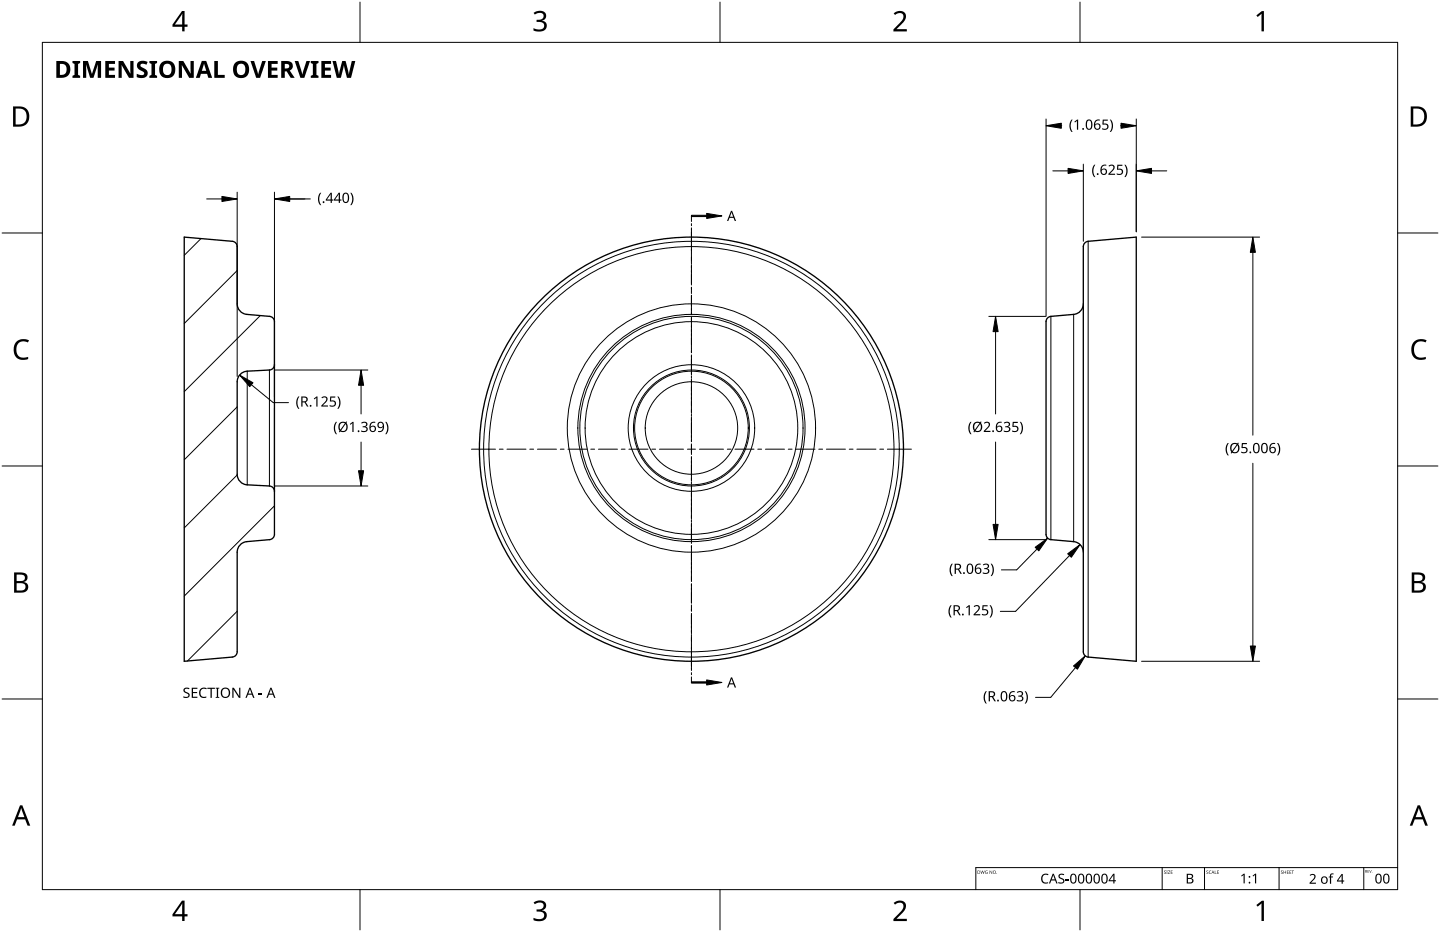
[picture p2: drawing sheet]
<svg xmlns="http://www.w3.org/2000/svg" width="432mm" height="279mm" viewBox="0 0 432 279" stroke-linecap="round" stroke-linejoin="round" font-family="sans-serif">
<g fill="none" stroke="#000" stroke-width=".3">
<path d="M326.3 72.3v124.7M315.1 94.8v67M321.9 94.3v68.1M74.1 111.3v34M80.8 110.9v34.8"/>
<circle cx="207.3" cy="134.7" r="62.3"/>
<circle cx="207.3" cy="128.3" r="37.2"/>
<circle cx="207.3" cy="128.3" r="33.5"/>
<circle cx="207.3" cy="128.3" r="17"/>
<circle cx="207.3" cy="128.3" r="19"/>
<circle cx="207.3" cy="128.3" r="13.9"/>
<circle cx="207.3" cy="128.3" r="17.4"/>
<circle cx="207.3" cy="128.3" r="31.9"/>
<circle cx="207.3" cy="128.3" r="34.1"/>
<circle cx="207.3" cy="134.7" r="60.7"/>
</g>
<g fill="none" stroke="#000" stroke-width=".4">
<path d="M55.2 71.1l14.5 1.2a1.59 1.59 0 0 1 1.4 1.6v17.2a3.2 3.2 0 0 0 2.9 3.2l6.8 .5a1.59 1.59 0 0 1 1.5 1.6v63.8a1.59 1.59 0 0 1-1.5 1.6l-6.8 .6a3.2 3.2 0 0 0-2.9 3.1v29.9a1.59 1.59 0 0 1-1.4 1.6l-14.5 1.2zM325.4 72.7l.9-.4 14.4-1.2v127.1l-14.4-1.2a1.59 1.59 0 0 1-1.5-1.6v-121.5zM324.8 91.1a3.2 3.2 0 0 1-2.9 3.2l-6.8 .5a1.59 1.59 0 0 0-1.4 1.6v63.8a1.59 1.59 0 0 0 1.4 1.6l6.8 .6a3.2 3.2 0 0 1 2.9 3.1M82.3 109.3a1.59 1.59 0 0 1-1.5 1.6l-6.7 .4a3.2 3.2 0 0 0-3 3.1v27.8a3.2 3.2 0 0 0 3 3.1l6.7 .4a1.59 1.59 0 0 1 1.5 1.6"/>
<circle cx="207.3" cy="134.7" r="63.6"/>
</g>
<path d="M60.3 71.5l-5.1 5.1M71.1 81.1l-15.9 15.9M78.1 94.6l-22.9 22.8M71.1 122l-15.9 15.8M71.1 142.4l-15.9 15.9M82.3 151.6l-27.1 27.1M71.1 183.2l-14.9 15" fill="none" stroke="#000" stroke-width=".3"/>
<path d="M12.7 12.7h406.4v254h-406.4z" fill="none" stroke="#000" stroke-width=".3"/>
<path d="M107.9 .6v12.1M215.9 .6v12.1M323.8 .6v12.1M.6 69.9h12.1M419.1 69.9h12.1M.6 139.7h12.1M419.1 139.7h12.1M.6 209.6h12.1M419.1 209.6h12.1M107.9 266.7v12.1M215.9 266.7v12.1M323.8 266.7v12.1" fill="none" stroke="#000" stroke-width=".3"/>
<g fill="#000">
<path d="M160 3.9a2.36 2.36 0 0 1 3.7 .5 1.49 1.49 0 0 1-1.2 1.8 1.62 1.62 0 0 1 1.5 1.8 1.62 1.62 0 0 1-1.8 1.4l-2.2-.3v-.7a2.16 2.16 0 0 0 3.2-.5 1.23 1.23 0 0 0-1.7-1.3h-.6v-.7a1.55 1.55 0 0 0 2.1-1.1 1.51 1.51 0 0 0-2.6-.4zM268 4a2.07 2.07 0 0 1 2.1-.8 2.07 2.07 0 0 1 1.6 1.7 4 4 0 0 1-1.6 2.6l-1.2 1.2h3v.7h-4v-.6l1.6-1.6a2.6 2.6 0 0 0 1.2-2.9 1.64 1.64 0 0 0-2.3 .2zM376.7 4.6l1.7-1.3h.6v6.1h-.7v-5.3l-1.2 1zM4.9 102.5a3.4 3.4 0 0 1 3.8-.5l-.3 .7a2.3 2.3 0 0 0-2.7 .1 2.3 2.3 0 0 0-.8 2.5 2.15 2.15 0 0 0 3.2 1.8l.4-.1v.7a3 3 0 0 1-3.5-.4 3 3 0 0 1-.8-3.4zM424 102.5a3.4 3.4 0 0 1 3.8-.5l-.3 .7a2.3 2.3 0 0 0-2.7 .1 2.3 2.3 0 0 0-.8 2.5 2.15 2.15 0 0 0 3.2 1.8l.4-.1v.7a3 3 0 0 1-3.5-.4 3 3 0 0 1-.8-3.4zM160 270.6a2.36 2.36 0 0 1 3.7 .5 1.49 1.49 0 0 1-1.2 1.8 1.62 1.62 0 0 1 1.5 1.8 1.62 1.62 0 0 1-1.8 1.4l-2.2-.3v-.7a2.16 2.16 0 0 0 3.2-.5 1.23 1.23 0 0 0-1.7-1.3h-.6v-.7a1.55 1.55 0 0 0 2.1-1.1 1.51 1.51 0 0 0-2.6-.4zM268 270.7a2.07 2.07 0 0 1 2.1-.8 2.07 2.07 0 0 1 1.6 1.7 4 4 0 0 1-1.6 2.6l-1.2 1.2h3v.7h-4v-.6l1.6-1.6a2.6 2.6 0 0 0 1.2-2.9 1.64 1.64 0 0 0-2.3 .2zM376.7 271.3l1.7-1.3h.6v6.1h-.7v-5.3l-1.2 1z"/>
<path d="M54.6 3.3h.8v4.1h.8v.6h-.8v1.4h-.8v-1.4h-2.9v-.6zM54.6 4.1l-2.2 3.3h2.2z"/>
<path d="M3.9 31.9h1.9a3 3 0 0 1 3 3.1 3 3 0 0 1-3.2 3h-1.7zM4.7 32.6v4.7h.8a2.39 2.39 0 0 0 2.5-2.1 2.39 2.39 0 0 0-2-2.6z"/>
<path d="M423 31.9h1.9a3 3 0 0 1 3 3.1 3 3 0 0 1-3.2 3h-1.7zM423.8 32.6v4.7h.8a2.39 2.39 0 0 0 2.5-2.1 2.39 2.39 0 0 0-2-2.6z"/>
<path d="M4.2 171.6h1.8a1.71 1.71 0 0 1 2.2 1.8 1.39 1.39 0 0 1-1.1 1.1 1.64 1.64 0 0 1 1.3 2 1.64 1.64 0 0 1-2 1.2h-2.2zM5 174.8v2.2h1.2a1.15 1.15 0 0 0 1.5-1.1 1.15 1.15 0 0 0-1.5-1.1zM5 172.3v1.9h1.1a1.04 1.04 0 0 0 1.4-1.1 1.04 1.04 0 0 0-1.5-.8z"/>
<path d="M423.3 171.6h1.8a1.71 1.71 0 0 1 2.2 1.8 1.39 1.39 0 0 1-1.1 1.1 1.64 1.64 0 0 1 1.3 2 1.64 1.64 0 0 1-2 1.2h-2.2zM424.1 174.8v2.2h1.2a1.15 1.15 0 0 0 1.5-1.1 1.15 1.15 0 0 0-1.5-1.1zM424.1 172.3v1.9h1.1a1.04 1.04 0 0 0 1.4-1.1 1.04 1.04 0 0 0-1.5-.8z"/>
<path d="M6 241.4h.7l2.4 6.1h-.8l-.8-1.9h-2.4l-.7 1.9h-.8zM6.3 242.2l-.9 2.8h1.9z"/>
<path d="M425.1 241.4h.7l2.4 6.1h-.8l-.8-1.9h-2.4l-.7 1.9h-.8zM425.4 242.2l-.9 2.8h1.9z"/>
<path d="M54.6 270h.8v4.1h.8v.6h-.8v1.4h-.8v-1.4h-2.9v-.6zM54.6 270.8l-2.2 3.3h2.2z"/>
</g>
<path d="M348.5 260.1v6.6M361.2 260.1v6.6M383.5 260.1v6.6M408.9 260.1v6.6M419.1 260.1h-126.5v6.6" fill="none" stroke="#000" stroke-width=".3"/>
<g fill="#000">
<path d="M294 261l.3 .8 .3-.8 .3 .8 .4-.8-.3 1-.4-.9-.3 .9zM295.5 261.1l.6-.1-.5 .1-.1 .4 .3 .4 .2-.1v-.2l-.2-.2h.4v.5l-.8-.1zM296.7 261l.7 .8 .1-.8v1l-.6-.8-.2 .8zM312.6 262.3l1-.4 .8 .2-.1 .3a1.17 1.17 0 0 0-1.7 1.1 1.17 1.17 0 0 0 1.7 1v.3a1.52 1.52 0 0 1-1.9-.5 1.52 1.52 0 0 1 .2-2zM317.5 262.2l.6-.3 1 .2-.1 .3-.4-.1a.55 .55 0 0 0-.8 .3 .55 .55 0 0 0 .6 .6 .88 .88 0 0 1 .8 1.2 .88 .88 0 0 1-1.3 .5l-.6-.1v-.4l.7 .2a.57 .57 0 0 0 .8-.4 .57 .57 0 0 0-.7-.7l-.6-.4zM319.5 263.6h1v.3h-1zM349.1 261.1l.5-.1-.4 .2 .2 .2a.31 .31 0 0 1 .2 .5 .31 .31 0 0 1-.6-.1 .23 .23 0 0 0 .4 .1 .23 .23 0 0 0 0-.3l-.3-.2zM349.8 261h.3v1h-.3zM350.2 261h.7l-.5 .9 .5 .1h-.7l.5-.9zM351.1 261h.5l-.4 .1v.3h.4l-.4 .1v.4l.4 .1h-.5zM361.8 261.1l.5-.1-.4 .2 .2 .2a.31 .31 0 0 1 .2 .5 .31 .31 0 0 1-.6-.1 .23 .23 0 0 0 .4 .1 .23 .23 0 0 0 0-.3l-.3-.2zM362.6 261.1h.5a.39 .39 0 0 0-.5 .4 .39 .39 0 0 0 .6 .3h-.6z"/>
<path d="M364.3 261l.1 .9 .4 .1h-.5zM365 261h.5l-.4 .1v.3h.4l-.4 .1v.4l.4 .1h-.5zM372.2 262.5l1-.6v2.9h-.3v-2.5l-.6 .5zM375.6 262.5l1.1-.6v2.9h-.4v-2.5l-.5 .5zM384.1 261.1l.6-.1-.5 .2 .2 .2a.31 .31 0 0 1 .2 .5 .31 .31 0 0 1-.5-.1 .23 .23 0 0 0 .3 .1 .23 .23 0 0 0 .1-.3l-.4-.2zM384.9 261l.1 .4h.5l.1-.4v1l-.1-.5h-.5l-.1 .5zM385.9 261h.5l-.4 .1v.3h.4l-.4 .1v.4l.4 .1h-.5zM386.7 261h.5l-.4 .1v.3h.4l-.4 .1v.4l.4 .1h-.5zM387.3 261h.7l-.3 .1v.9l-.1-.9zM392.7 262.3a1.01 1.01 0 0 1 1.6 0 1.01 1.01 0 0 1-.4 1.5l-.8 .8h1.5v.3h-1.9v-.3l1-1a.69 .69 0 0 0 .3-1.1 .69 .69 0 0 0-1.1 .1zM399 262l.9-.1-.1 .3-.4-.1-.2 .3v.4h.5v.2h-.5v1.9h-.4v-1.9h-.4l.4-.3zM410.1 260.8h.4l-.3 .1v.3h.3l-.3 .1v.3h.3h-.4z"/>
<path d="M410.6 260.8l.4 .7 .3-.7-.3 .8z"/>
<path d="M293.1 261l.8 .2-.2 .7-.6 .1zM293.3 261.1v.8l.3-.1 .2-.5z"/>
<path d="M297.7 261.5a.49 .49 0 0 1 .9 0 .49 .49 0 0 1-.9 0zM297.9 261.5a.36 .36 0 0 0 .7 0 .36 .36 0 0 0-.7 0z"/>
<path d="M315.7 261.9h.3l1.1 3h-.4l-.3-.9h-1.2l-.3 .9h-.4zM315.8 262.3l-.4 1.3h.9z"/>
<path d="M321.3 262.1a1.06 1.06 0 0 1 1.2 .1 1.06 1.06 0 0 1 .3 1.2 1.06 1.06 0 0 1-.9 1.5 1.06 1.06 0 0 1-1-1.5zM321.5 262.4a1.6 1.6 0 0 0 .4 2.2 1.48 1.48 0 0 0 0-2.4z"/>
<path d="M323.6 262.1a1.06 1.06 0 0 1 1.3 .1 1.06 1.06 0 0 1 .3 1.2 1.06 1.06 0 0 1-1 1.5 1.06 1.06 0 0 1-1-1.5zM323.8 262.4a1.6 1.6 0 0 0 .4 2.2 1.48 1.48 0 0 0 0-2.4z"/>
<path d="M325.9 262.1a1.06 1.06 0 0 1 1.3 .1 1.06 1.06 0 0 1 .3 1.2 1.06 1.06 0 0 1-1 1.5 1.06 1.06 0 0 1-.9-1.5zM326.1 262.4a1.6 1.6 0 0 0 .4 2.2 1.48 1.48 0 0 0 0-2.4z"/>
<path d="M328.3 262.1a1.06 1.06 0 0 1 1.2 .1 1.06 1.06 0 0 1 .3 1.2 1.06 1.06 0 0 1-.9 1.5 1.06 1.06 0 0 1-1-1.5zM328.5 262.4a1.6 1.6 0 0 0 .4 2.2 1.48 1.48 0 0 0 0-2.4z"/>
<path d="M330.6 262.1a1.06 1.06 0 0 1 1.3 .1 1.06 1.06 0 0 1 .3 1.2 1.06 1.06 0 0 1-1 1.5 1.06 1.06 0 0 1-1-1.5zM330.8 262.4a1.6 1.6 0 0 0 .4 2.2 1.48 1.48 0 0 0 0-2.4z"/>
<path d="M333.8 261.9h.4v2h.4v.3h-.4v.7h-.4v-.7h-1.4v-.3zM333.8 262.3l-1 1.6h1z"/>
<path d="M355.9 261.9h.8a.75 .75 0 0 1 1 .4 .75 .75 0 0 1-.5 1 .79 .79 0 0 1 .7 1 .79 .79 0 0 1-1 .6h-1zM356.2 263.5v1h.6a.55 .55 0 0 0 .7-.5 .55 .55 0 0 0-.7-.5zM356.2 262.3v.9h.6a.5 .5 0 0 0 .6-.5 .5 .5 0 0 0-.7-.4z"/>
<path d="M363.6 261l.5 1-.2-.3h-.4l-.2 .3zM363.7 261.1l-.2 .4h.4z"/>
<path d="M396 263.9a1.08 1.08 0 0 1 2.1 0 1.08 1.08 0 0 1-2.1 0zM396.7 263.1a.8 .8 0 0 0-.2 1.1 .8 .8 0 0 0 1.1 .3l.1-.5a.71 .71 0 0 0-.1-.8 .71 .71 0 0 0-.9-.1z"/>
<path d="M402.3 262h.3v2h.5v.3h-.5v.6h-.3v-.6h-1.4v-.3zM402.3 262.4l-1 1.6h1z"/>
<path d="M409.4 260.8h.2a.23 .23 0 0 1 .3 .2 .23 .23 0 0 1-.2 .3l.3 .3-.4-.3-.2 .3zM409.5 260.9v.3h.3z"/>
<path d="M412.8 262.1a1.06 1.06 0 0 1 1.2 .1 1.06 1.06 0 0 1 .3 1.2 1.06 1.06 0 0 1-.9 1.5 1.06 1.06 0 0 1-1-1.5zM413 262.4a1.6 1.6 0 0 0 .4 2.2 1.48 1.48 0 0 0 0-2.4z"/>
<path d="M415.1 262.1a1.06 1.06 0 0 1 1.3 .1 1.06 1.06 0 0 1 .3 1.2 1.06 1.06 0 0 1-1 1.5 1.06 1.06 0 0 1-1-1.5zM415.3 262.4a1.6 1.6 0 0 0 .4 2.2 1.48 1.48 0 0 0 0-2.4z"/>
<circle cx="298.9" cy="261.9" r=".09"/>
<circle cx="374.7" cy="264.6" r=".26"/>
<circle cx="374.7" cy="262.9" r=".27"/>
<circle cx="411.4" cy="261.6" r=".07"/>
</g>
<g fill="#000">
<path d="M75.1 18.3h1.1l1.2 4.1 1.2-4.1h1.1l-1.7 5h-1.2zM88.4 18.3h1l1.3 4.1 1.2-4.1h1.1l-1.8 5h-1.1zM21.7 18.3h2.3v.6l-.6 .3v3.2l.6 .3v.6h-2.3v-.6l.6-.3v-3.2l-.6-.3zM24.9 18.3h1.5l1.2 3.9 1.2-3.9h1.5v5h-1l.1-3.9-1.4 3.9h-1l-1.2-3.9 .1 3.9h-1zM31.6 18.3h2.9v.9h-1.8v1.1h1.7v.8h-1.7v1.4h1.8v.8h-2.9zM35.5 18.3h1.4l2.2 3.8v-3.8h.9v5h-1.3l-2.2-3.8v3.8h-1zM41.5 18.6a2.74 2.74 0 0 1 2.8 0l-.4 .8-.9-.3a.63 .63 0 0 0-.9 .5 .63 .63 0 0 0 .7 .7 1.61 1.61 0 0 1 1.4 2 1.61 1.61 0 0 1-2.2 1.1l-1-.3v-1l.9 .3a.81 .81 0 0 0 .8 .2 .81 .81 0 0 0 .5-.8v-.1a3.2 3.2 0 0 1-2.1-2.1zM44.8 18.3h2.3v.6l-.6 .3v3.2l.6 .3v.6h-2.3v-.6l.6-.3v-3.2l-.6-.3zM53.6 18.3h1.4l2.2 3.8-.1-3.8h1v5h-1.4l-2.2-3.8 .1 3.8h-1zM64.3 18.3h1v4.2h2.1v.8h-3.1zM80.4 18.3h2.9v.9h-1.9v1.1h1.7v.8h-1.7v1.4h1.9v.8h-2.9zM93.2 18.3h2.3v.6l-.6 .3v3.2l.6 .3v.6h-2.3v-.6l.6-.3v-3.2l-.6-.3z"/>
<path d="M96.4 18.3h2.9v.9h-1.9v1.1h1.8v.8h-1.8v1.4h1.9v.8h-2.9zM99.7 18.3h1.1l.8 4.1 1-4.1h1l1 4.1 .9-4.1h1l-1.2 5h-1.3l-.9-3.8-.9 3.8h-1.2zM321.3 35.8h.4a3.2 3.2 0 0 0 0 3.8h-.4a3.1 3.1 0 0 1 0-3.8zM322.2 36.5l.8-.7h.3v3.1h-.4v-2.7l-.5 .5zM330.7 35.8h1.5v.4h-1.2l-.1 .9a1.04 1.04 0 0 1 1.5 1 1.04 1.04 0 0 1-1.6 .8l-.3-.1v-.4l.4 .2a.71 .71 0 0 0 1.1-.5 .71 .71 0 0 0-1-.7l-.4-.1zM332.8 35.8h.3a3.1 3.1 0 0 1 0 3.8h-.3a3.2 3.2 0 0 0 0-3.8zM96 57.8h.3a3.2 3.2 0 0 0 0 3.7h-.3a3.1 3.1 0 0 1 0-3.7zM105 57.8h.4a3.1 3.1 0 0 1 0 3.7h-.4a3.2 3.2 0 0 0 0-3.7zM328.1 49.4h.4a3.2 3.2 0 0 0 0 3.7h-.4a3.1 3.1 0 0 1 0-3.7zM332.4 49.7a1.05 1.05 0 0 1 1.7-.1 1.05 1.05 0 0 1-.5 1.7l-.8 .8h1.6v.3h-2v-.3l1.1-1.1a.72 .72 0 0 0 .3-1.1 .72 .72 0 0 0-1.2 0zM335 49.4h1.6v.3h-1.2l-.1 .9a1.04 1.04 0 0 1 1.5 1 1.04 1.04 0 0 1-1.6 .8l-.3-.1v-.4l.3 .2a.71 .71 0 0 0 1.2-.5 .71 .71 0 0 0-1-.7l-.5-.1zM337.1 49.4h.4a3.1 3.1 0 0 1 0 3.7h-.3a3.2 3.2 0 0 0-.1-3.7z"/>
<path d="M89.4 118.9h.4a3.2 3.2 0 0 0 0 3.7h-.4a3.1 3.1 0 0 1 0-3.7zM94.1 119.5l.8-.6h.3v3h-.3v-2.7l-.6 .5zM96.4 119.2a1.05 1.05 0 0 1 1.7-.1 1.05 1.05 0 0 1-.5 1.7l-.8 .8h1.6v.3h-2.1v-.3l1.1-1.1a.72 .72 0 0 0 .4-1.2 .72 .72 0 0 0-1.2 .1zM99 118.9h1.5v.3h-1.2v.9a1.04 1.04 0 0 1 1.5 1 1.04 1.04 0 0 1-1.6 .8l-.4-.1v-.4l.4 .2a.71 .71 0 0 0 1.2-.5 .71 .71 0 0 0-1-.7l-.5-.1zM100.7 126.5h.4a3.2 3.2 0 0 0 0 3.7h-.4a3.1 3.1 0 0 1 0-3.7zM101.1 118.9h.4a3.1 3.1 0 0 1 0 3.7h-.4a3.2 3.2 0 0 0 0-3.7zM104.9 127.1l.8-.6h.3v3h-.3v-2.6l-.6 .5zM108.3 126.7a1 1 0 0 1 1.2-.3 1 1 0 0 1 .6 1.2l-.5 .3a.86 .86 0 0 1 .7 1.1 .86 .86 0 0 1-1.2 .5l-.8-.1v-.4l.6 .2a.63 .63 0 0 0 1-.4 .63 .63 0 0 0-.9-.7h-.3v-.3a.63 .63 0 0 0 .9-.1 .63 .63 0 0 0-.1-.9l-1 .2zM115.5 126.5h.4a3.1 3.1 0 0 1 0 3.7h-.4a3.2 3.2 0 0 0 0-3.7zM291 126.5h.3a3.2 3.2 0 0 0 0 3.7h-.3a3.1 3.1 0 0 1 0-3.7zM295 126.8a1.05 1.05 0 0 1 1.7-.1 1.05 1.05 0 0 1-.4 1.7l-.8 .8h1.5v.3h-2v-.3l1.1-1.1a.72 .72 0 0 0 .3-1.2 .72 .72 0 0 0-1.2 .1zM301 126.7a1 1 0 0 1 1.2-.3 1 1 0 0 1 .6 1.2l-.5 .3a.86 .86 0 0 1 .7 1.1 .86 .86 0 0 1-1.2 .5l-.8-.1v-.4l.6 .2a.63 .63 0 0 0 1-.4 .63 .63 0 0 0-.9-.7h-.3v-.3a.63 .63 0 0 0 .9-.1 .63 .63 0 0 0-.1-.9l-1 .2z"/>
<path d="M303.7 126.5h1.5v.3h-1.2l-.1 .9a1.04 1.04 0 0 1 1.5 1 1.04 1.04 0 0 1-1.6 .8l-.3-.1v-.4l.4 .2a.71 .71 0 0 0 1.1-.5 .71 .71 0 0 0-1-.7l-.4-.1zM305.8 126.5h.3a3.1 3.1 0 0 1 0 3.7h-.3a3.2 3.2 0 0 0 0-3.7zM368.1 132.8h.4a3.2 3.2 0 0 0 0 3.7h-.4a3.1 3.1 0 0 1 0-3.7zM372.4 132.8h1.5v.4h-1.2l-.1 .8a1.04 1.04 0 0 1 1.5 1 1.04 1.04 0 0 1-1.6 .9l-.3-.2v-.3l.4 .1a.71 .71 0 0 0 1.1-.4 .71 .71 0 0 0-1-.8l-.4-.1zM382.9 132.8h.4a3.1 3.1 0 0 1 0 3.7h-.4a3.2 3.2 0 0 0 0-3.7zM285.4 169h.3a3.2 3.2 0 0 0 0 3.7h-.3a3.1 3.1 0 0 1 0-3.7zM294.7 169.3a1 1 0 0 1 1.3-.4 1 1 0 0 1 .5 1.2l-.5 .3a.86 .86 0 0 1 .7 1.1 .86 .86 0 0 1-1.2 .6l-.8-.2v-.3l.6 .1a.63 .63 0 0 0 1-.4 .63 .63 0 0 0-.9-.7h-.3v-.3a.63 .63 0 0 0 1-.1 .63 .63 0 0 0-.2-.9l-1 .2zM297.1 169h.3a3.1 3.1 0 0 1 0 3.7h-.3a3.2 3.2 0 0 0 0-3.7zM285 181.4h.4a3.2 3.2 0 0 0 0 3.7h-.4a3.1 3.1 0 0 1 0-3.7zM289.7 182.1l.8-.7h.3v3.1h-.4l.1-2.7-.6 .5zM292 181.7a1.05 1.05 0 0 1 1.7 0 1.05 1.05 0 0 1-.5 1.6l-.8 .8h1.5v.4h-2v-.3l1.1-1.2a.72 .72 0 0 0 .3-1.1 .72 .72 0 0 0-1.1 .1zM294.6 181.4h1.5v.4h-1.2v.8a1.04 1.04 0 0 1 1.5 1 1.04 1.04 0 0 1-1.6 .9l-.4-.2v-.3l.4 .1a.71 .71 0 0 0 1.2-.4 .71 .71 0 0 0-1-.8h-.5z"/>
<path d="M296.7 181.4h.4a3.1 3.1 0 0 1 0 3.7h-.4a3.2 3.2 0 0 0 0-3.7zM55.2 206.5l.6-.4 1 .2-.1 .3-.4-.1a.57 .57 0 0 0-.9 .3 .57 .57 0 0 0 .7 .7 .92 .92 0 0 1 .7 1.2 .92 .92 0 0 1-1.3 .5l-.5-.1v-.4l.6 .2a.6 .6 0 0 0 .9-.4 .6 .6 0 0 0-.7-.7l-.2-.1a.83 .83 0 0 1-.4-1.2zM57.5 206.2h1.7v.3h-1.3v1h1.2v.3h-1.2v1.1h1.3v.3h-1.7zM60.1 206.6l1.1-.5 .8 .2-.2 .3a1.22 1.22 0 0 0-1.7 1.1 1.22 1.22 0 0 0 1.8 1.1v.3a1.59 1.59 0 0 1-2-.5 1.59 1.59 0 0 1 .2-2zM62.2 206.2h2.2v.3h-.9v2.7h-.4v-2.7h-.9zM64.7 206.2h1.1v.2l-.4 .1v2.4l.4 .1v.2h-1.1v-.2l.3-.1v-2.4l-.3-.1zM69.7 206.2h.4l1.6 2.5v-2.5h.4v3h-.5l-1.6-2.5v2.5h-.3zM77.6 207.9h1v.3h-1zM295.6 207.2h.3a3.2 3.2 0 0 0 0 3.7h-.3a3.1 3.1 0 0 1 0-3.7zM304.9 207.5a1 1 0 0 1 1.3-.4 1 1 0 0 1 .5 1.2l-.5 .3a.86 .86 0 0 1 .7 1.1 .86 .86 0 0 1-1.2 .6l-.8-.2v-.3l.6 .2a.63 .63 0 0 0 1-.5 .63 .63 0 0 0-.9-.7h-.2v-.3a.63 .63 0 0 0 .9-.1 .63 .63 0 0 0-.2-.9l-1 .2zM307.3 207.2h.3a3.1 3.1 0 0 1 0 3.7h-.3a3.2 3.2 0 0 0 0-3.7z"/>
<path d="M16.9 18.3h1.6a2.54 2.54 0 0 1 2.6 2.6 2.54 2.54 0 0 1-2.8 2.4h-1.4zM18 19.2v3.3a1.68 1.68 0 0 0 2-1.7 1.68 1.68 0 0 0-2-1.6z"/>
<path d="M48.4 18.9a2.53 2.53 0 0 1 3.2-.3 2.53 2.53 0 0 1 .9 3.1 2.48 2.48 0 0 1-3.3 1.6 2.48 2.48 0 0 1-1.4-3.4zM49.4 19.3a2.03 2.03 0 0 0 .5 3.2 1.47 1.47 0 0 0 1.5-2.1 1.26 1.26 0 0 0-.7-1.2 1.26 1.26 0 0 0-1.3 .1z"/>
<path d="M60.5 18.3h1.3l1.8 5h-1.1l-.4-1.2h-1.8l-.4 1.2h-1.2zM61.2 19l-.7 2.2h1.3z"/>
<path d="M70.5 18.9a2.53 2.53 0 0 1 3.2-.3 2.53 2.53 0 0 1 .9 3.1 2.48 2.48 0 0 1-3.2 1.6 2.48 2.48 0 0 1-1.4-3.4zM71.5 19.3a2.03 2.03 0 0 0 .5 3.2 1.47 1.47 0 0 0 1.6-2.1 1.26 1.26 0 0 0-.7-1.2 1.26 1.26 0 0 0-1.4 .1z"/>
<path d="M84.3 18.3h1.5a1.53 1.53 0 0 1 1.9 .9 1.53 1.53 0 0 1-.8 1.9l1.5 2.2h-1.2l-1.2-1.9h-.6v1.9h-1.1zM85.4 19.2v1.3a.87 .87 0 0 0 1 0 .87 .87 0 0 0 .3-1l-.4-.3z"/>
<path d="M325.9 36a1.1 1.1 0 0 1 1.4 .1 1.1 1.1 0 0 1 .3 1.3 1.11 1.11 0 0 1-1 1.5 1.11 1.11 0 0 1-1-1.5zM326.2 36.3a1.66 1.66 0 0 0 .4 2.3 1.54 1.54 0 0 0 0-2.5z"/>
<path d="M328.5 36.1l.4-.2a.52 .52 0 0 1 .9 .3 1.03 1.03 0 0 0-1.4 1.1 .97 .97 0 0 1 1.5 .3 .97 .97 0 0 1-.6 1.4 .97 .97 0 0 1-1.2-.9v-1.1zM328.4 38a.66 .66 0 0 0 1.3 0 .66 .66 0 0 0-1.3 0z"/>
<path d="M103.1 58a1.1 1.1 0 0 1 1.3 0 1.1 1.1 0 0 1 .3 1.3 1.11 1.11 0 0 1-1 1.6 1.11 1.11 0 0 1-1-1.6zM103.3 58.2a1.66 1.66 0 0 0 .4 2.4 1.54 1.54 0 0 0 0-2.5z"/>
<path d="M330.4 49.7l.5-.3a.52 .52 0 0 1 .8 .3 1.03 1.03 0 0 0-1.3 1.2 .97 .97 0 0 1 1.5 .2 .97 .97 0 0 1-.6 1.4 .97 .97 0 0 1-1.3-.8v-1.2zM330.3 51.5a.66 .66 0 0 0 1.3 0 .66 .66 0 0 0-1.3 0z"/>
<path d="M99.1 57.8h.4v2h.4v.3h-.4v.7h-.4v-.7h-1.4v-.3zM99.1 58.2l-1 1.6h1z"/>
<path d="M101.5 57.8h.4v2h.5v.3h-.5v.7h-.3v-.7h-1.5v-.3zM101.6 58.2l-1.1 1.6h1.1z"/>
<path d="M90.3 118.9h.9a.87 .87 0 0 1 1 .5 .87 .87 0 0 1-.5 1.1l.8 1.4h-.4l-.8-1.3h-.6v1.3h-.4zM90.7 119.2v1.1h.5a.58 .58 0 0 0 .7-.6 .58 .58 0 0 0-.7-.5z"/>
<path d="M101.8 126.8l.9-.4 .9 .2 .2-.3 .3 .2-.2 .3a1.56 1.56 0 0 1 .2 2.1 1.56 1.56 0 0 1-2 .4l-.2 .3-.3-.1 .2-.4a2.01 2.01 0 0 1 0-2.3zM103.6 127.1l-1.3 1.9a1.2 1.2 0 0 0 1.5-.3 1.2 1.2 0 0 0-.2-1.6zM102.2 127l-.1 .1a1.8 1.8 0 0 0 0 1.7l1.3-1.9-.7-.1z"/>
<path d="M111.2 126.8l.5-.3a.52 .52 0 0 1 .8 .3 1.03 1.03 0 0 0-1.3 1.2 .97 .97 0 0 1 1.4 .2 .97 .97 0 0 1-.5 1.4 .97 .97 0 0 1-1.3-.8v-1.2zM111.1 128.6a.66 .66 0 0 0 1.3 0 .66 .66 0 0 0-1.3 0z"/>
<path d="M113.4 126.7a1.16 1.16 0 0 1 1.5 0 1.16 1.16 0 0 1 .2 1.5 1.34 1.34 0 0 1-1.7 1.3v-.3h.7l.4-.3 .3-.9a.95 .95 0 0 1-1.4 .1 .95 .95 0 0 1 0-1.4zM113.5 127.4a.66 .66 0 0 0 1.3 0 .66 .66 0 0 0-1.3 0z"/>
<path d="M292.1 126.8l.9-.4 .9 .2 .2-.3 .2 .2-.2 .3a1.56 1.56 0 0 1 .3 2.1 1.56 1.56 0 0 1-2.1 .4l-.2 .3-.2-.1 .2-.4a2.01 2.01 0 0 1 0-2.3zM293.9 127.1l-1.4 1.9a1.2 1.2 0 0 0 1.6-.3 1.2 1.2 0 0 0-.2-1.6zM292.5 127l-.1 .1a1.8 1.8 0 0 0-.1 1.7l1.4-1.9-.7-.1z"/>
<path d="M299 126.8l.5-.3a.52 .52 0 0 1 .9 .3 1.03 1.03 0 0 0-1.4 1.2 .97 .97 0 0 1 1.5 .2 .97 .97 0 0 1-.6 1.4 .97 .97 0 0 1-1.2-.8l-.1-1.2zM298.9 128.6a.7 .7 0 0 0 1.4 0 .7 .7 0 0 0-1.4 0z"/>
<path d="M369.2 133.2l.9-.4 .9 .2 .2-.3 .3 .2-.2 .3a1.56 1.56 0 0 1 .2 2 1.56 1.56 0 0 1-2 .5l-.2 .3-.3-.2 .2-.3a2.01 2.01 0 0 1 0-2.3zM371.1 133.5l-1.4 1.9a1.2 1.2 0 0 0 1.5-.4 1.2 1.2 0 0 0-.1-1.5zM369.6 133.3l-.1 .1a1.8 1.8 0 0 0 0 1.8l1.3-1.9-.6-.2z"/>
<path d="M376.1 133a1.1 1.1 0 0 1 1.3 0 1.1 1.1 0 0 1 .3 1.3 1.11 1.11 0 0 1-1 1.6 1.11 1.11 0 0 1-1-1.6zM376.3 133.3a1.66 1.66 0 0 0 .4 2.3 1.54 1.54 0 0 0 0-2.5z"/>
<path d="M378.5 133a1.1 1.1 0 0 1 1.3 0 1.1 1.1 0 0 1 .4 1.3 1.11 1.11 0 0 1-1.1 1.6 1.11 1.11 0 0 1-1-1.6zM378.7 133.3a1.66 1.66 0 0 0 .4 2.3 1.54 1.54 0 0 0 0-2.5z"/>
<path d="M381 133.1l.5-.3a.52 .52 0 0 1 .9 .3 1.03 1.03 0 0 0-1.4 1.2 .97 .97 0 0 1 1.5 .3 .97 .97 0 0 1-.6 1.4 .97 .97 0 0 1-1.2-.9l-.1-1.2zM380.9 134.9a.7 .7 0 0 0 1.4 0 .7 .7 0 0 0-1.4 0z"/>
<path d="M286.3 169h.8a.87 .87 0 0 1 1.1 .6 .87 .87 0 0 1-.6 1.1l.8 1.3h-.4l-.8-1.2h-.6v1.2h-.3zM286.6 169.3v1.1h.5a.58 .58 0 0 0 .7-.5 .58 .58 0 0 0-.7-.6z"/>
<path d="M290.2 169.2a1.1 1.1 0 0 1 1.3 0 1.1 1.1 0 0 1 .4 1.3 1.11 1.11 0 0 1-1.1 1.6 1.11 1.11 0 0 1-1-1.6zM290.4 169.4a1.66 1.66 0 0 0 .4 2.4 1.54 1.54 0 0 0 0-2.5z"/>
<path d="M292.7 169.3l.5-.3a.52 .52 0 0 1 .9 .3 1.03 1.03 0 0 0-1.4 1.2 .97 .97 0 0 1 1.5 .2 .97 .97 0 0 1-.6 1.4 .97 .97 0 0 1-1.2-.8l-.1-1.2zM292.6 171.1a.7 .7 0 0 0 1.4 0 .7 .7 0 0 0-1.4 0z"/>
<path d="M285.9 181.4h.9a.87 .87 0 0 1 1 .6 .87 .87 0 0 1-.5 1.1l.8 1.4h-.4l-.8-1.3h-.6v1.3h-.4zM286.3 181.8v1.1h.5a.58 .58 0 0 0 .7-.6 .58 .58 0 0 0-.8-.5z"/>
<path d="M66.6 206.5a1.48 1.48 0 0 1 2 .2 1.48 1.48 0 0 1-.1 2 1.48 1.48 0 0 1-2 0l-.3-1.2zM66.9 206.7a1.27 1.27 0 0 0-.4 1.3 1.27 1.27 0 0 0 1.1 .9 1.18 1.18 0 0 0 1-1.5 1.18 1.18 0 0 0-1.7-.7z"/>
<path d="M74.8 206.2h.3l1.2 3h-.4l-.4-.9h-1.2l-.3 .9h-.4zM74.9 206.6l-.4 1.3h.9z"/>
<path d="M81.1 206.2h.3l1.2 3h-.4l-.4-.9h-1.2l-.3 .9h-.4zM81.2 206.6l-.4 1.3h.9z"/>
<path d="M296.5 207.2h.8a.87 .87 0 0 1 1.1 .6 .87 .87 0 0 1-.6 1.1l.8 1.3h-.4l-.7-1.2h-.7v1.2h-.3zM296.8 207.5v1.2h.5a.58 .58 0 0 0 .7-.6 .58 .58 0 0 0-.7-.6z"/>
<path d="M300.4 207.4a1.1 1.1 0 0 1 1.4 0 1.1 1.1 0 0 1 .3 1.3 1.11 1.11 0 0 1-1 1.6 1.11 1.11 0 0 1-1.1-1.6zM300.7 207.7a1.66 1.66 0 0 0 .3 2.3 1.54 1.54 0 0 0 0-2.5z"/>
<path d="M302.9 207.5l.5-.3a.52 .52 0 0 1 .9 .3 1.03 1.03 0 0 0-1.4 1.2 .97 .97 0 0 1 1.5 .3 .97 .97 0 0 1-.6 1.4 .97 .97 0 0 1-1.2-.9v-1.2zM302.8 209.3a.7 .7 0 0 0 1.4 0 .7 .7 0 0 0-1.4 0z"/>
<circle cx="324.8" cy="38.7" r=".27"/>
<circle cx="329.2" cy="52.2" r=".27"/>
<circle cx="97" cy="60.6" r=".27"/>
<circle cx="93.1" cy="121.7" r=".27"/>
<circle cx="107.5" cy="129.3" r=".27"/>
<circle cx="297.8" cy="129.3" r=".27"/>
<circle cx="374.9" cy="135.6" r=".27"/>
<circle cx="289.1" cy="171.8" r=".27"/>
<circle cx="288.7" cy="184.3" r=".27"/>
<circle cx="299.3" cy="210" r=".27"/>
</g>
<g fill="none" stroke="#000" stroke-width=".3">
<path d="M207.3 64.7v1.7M207.3 67v.7M207.3 68.3v.6M207.3 69.6v3.1M207.3 73.4v.6M207.3 74.7v.6M207.3 75.9v3.2M207.3 79.7v.7M207.3 81v.6M207.3 82.3v3.1M207.3 86.1v.6M207.3 87.4v.6"/>
<path d="M207.3 88.6v3.2M207.3 92.4v.7M207.3 93.7v.6M207.3 95v3.1M207.3 98.8v.6M207.3 100.1v.6M207.3 101.3v3.2M207.3 105.1v.7M207.3 106.4v.6M207.3 107.7v3.1M207.3 111.5v.6M207.3 112.8v.6"/>
<path d="M207.3 114v3.2M207.3 117.8v.7M207.3 119.1v.6M207.3 120.4v3.1M207.3 124.2v.6M207.3 125.5v.6M207.3 126.7v3.2M207.3 130.5v.7M207.3 131.8v.6M207.3 133.1v3.1M207.3 136.9v.6M207.3 138.2v.6"/>
<path d="M207.3 139.4v3.2M207.3 143.2v.7M207.3 144.5v.6M207.3 145.8v3.1M207.3 149.6v.6M207.3 150.9v.6M207.3 152.1v3.2M207.3 155.9v.7M207.3 157.2v.6M207.3 158.5v3.1M207.3 162.3v.6M207.3 163.6v.6"/>
<path d="M207.3 164.8v3.2M207.3 168.6v.7M207.3 169.9v.6M207.3 171.2v3.1M207.3 175v.6M207.3 176.3v.6M207.3 177.5v3.2M207.3 181.3v.7M207.3 182.6v.6M207.3 183.9v3.1M207.3 187.7v.6M207.3 189v.6"/>
<path d="M207.3 190.2v3.2M207.3 194v.7M207.3 195.3v.6M207.3 196.6v3.1M207.3 200.4v.6M207.3 201.7v.6M207.3 202.9v1.7"/>
</g>
<path d="M211.9 64l4.6 .7-4.6 .8zM207.3 64.5h4.6v.4h-4.6zM211.9 203.8l4.6 .8-4.6 .8zM207.3 204.4h4.6v.4h-4.6z" fill="#000" stroke="#000" stroke-width=".3"/>
<g fill="#000">
<path d="M219.2 63.2h.3l1.2 3.1h-.4l-.3-1h-1.2l-.4 1h-.4zM219.4 63.6l-.5 1.4h.9z"/>
<path d="M219.2 203.1h.3l1.2 3h-.4l-.3-.9h-1.2l-.4 .9h-.4zM219.4 203.5l-.5 1.3h.9z"/>
</g>
<g fill="none" stroke="#000" stroke-width=".3">
<path d="M313.7 35.7v59.1M318.2 37.7h.2M336 37.7h.1M340.7 35.7v33.8M62 59.6h4.5M71.1 57.6v55.3M82.3 57.6v61.5M82.3 59.6h10.7M315.7 51.2h4.6M324.8 49.2v23.1M345.3 51.2h4.6M342.3 71.1h35.4"/>
<path d="M375.7 75.7v54.8M296.5 94.8h17M298.5 99.4v24.7M75.4 115.3l6.5 5.4h4.6M82.4 110.9h27.9M108.3 115.5v8.6M82.3 122.3v23.4M108.3 132.5v8.6M298.5 132.5v24.7M375.7 138.9v54.8M82.4 145.7h27.9M296.5 161.8h17"/>
<path d="M311 164.6l-6.1 6.2h-4.6M320.7 166.5l-16.2 16.8h-4.5M342.3 198.2h35.4M322.5 200.1l-7.4 9h-4.6"/>
</g>
<g fill="#000" stroke="#000" stroke-width=".3">
<path d="M313.7 37.7l4.5-.8v1.6zM336.1 36.9l4.6 .8-4.6 .8zM66.5 58.9l4.6 .7-4.6 .8zM320.3 50.5l4.5 .7-4.5 .8zM340.7 51.2l4.6-.7v1.5zM82.3 59.6l4.6-.7v1.5zM375.7 71.1l.7 4.6h-1.5zM298.5 94.8l.8 4.6h-1.5zM71.8 112.4l4.1 2.3-1 1.2zM108.3 110.9l.7 4.6h-1.5zM107.5 141.1h1.5l-.7 4.6zM297.8 157.2h1.5l-.8 4.6z"/>
<path d="M310.4 164.1l3.7-2.8-2.6 3.8zM320.2 166l3.7-2.7-2.7 3.8zM321.9 199.6l3.5-3-2.3 4zM374.9 193.7h1.5l-.7 4.5z"/>
</g>
<g fill="none" stroke="#000" stroke-width=".3">
<path d="M207.3 68.7v7.2M207.3 77v1.2M207.3 79.3v5.7M207.3 86.2v1.1M207.3 88.5v5.7M207.3 95.3v1.2M207.3 97.6v5.7M207.3 104.5v1.1M207.3 106.8v5.7M207.3 113.6v1.2M207.3 115.9v5.7M141.4 134.7h7.2"/>
<path d="M149.7 134.7h1.2M152 134.7h5.7M158.9 134.7h1.1M161.2 134.7h5.7M168 134.7h1.2M170.3 134.7h5.7M177.2 134.7h1.1M179.4 134.7h5.8M186.3 134.7h1.1M188.6 134.7h5.7M195.4 134.7h1.2M197.7 134.7h7.2"/>
<path d="M206.1 134.7h2.4M207.3 122.8v1.1M207.3 125.1v7.2M207.3 133.5v2.4M207.3 137.1v7.2M209.7 134.7h7.2M218.1 134.7h1.1M220.4 134.7h5.7M227.2 134.7h1.2M229.5 134.7h5.7M236.4 134.7h1.1M238.7 134.7h5.7"/>
<path d="M245.5 134.7h1.2M247.8 134.7h5.7M254.7 134.7h1.1M256.9 134.7h5.8M263.8 134.7h1.1M266.1 134.7h7.2M207.3 145.4v1.2M207.3 147.7v5.7M207.3 154.6v1.1M207.3 156.8v5.8M207.3 163.7v1.1M207.3 166v5.7"/>
<path d="M207.3 172.8v1.2M207.3 175.1v5.7M207.3 182v1.1M207.3 184.3v5.7M207.3 191.1v1.2M207.3 193.4v7.2"/>
</g>
</svg>
